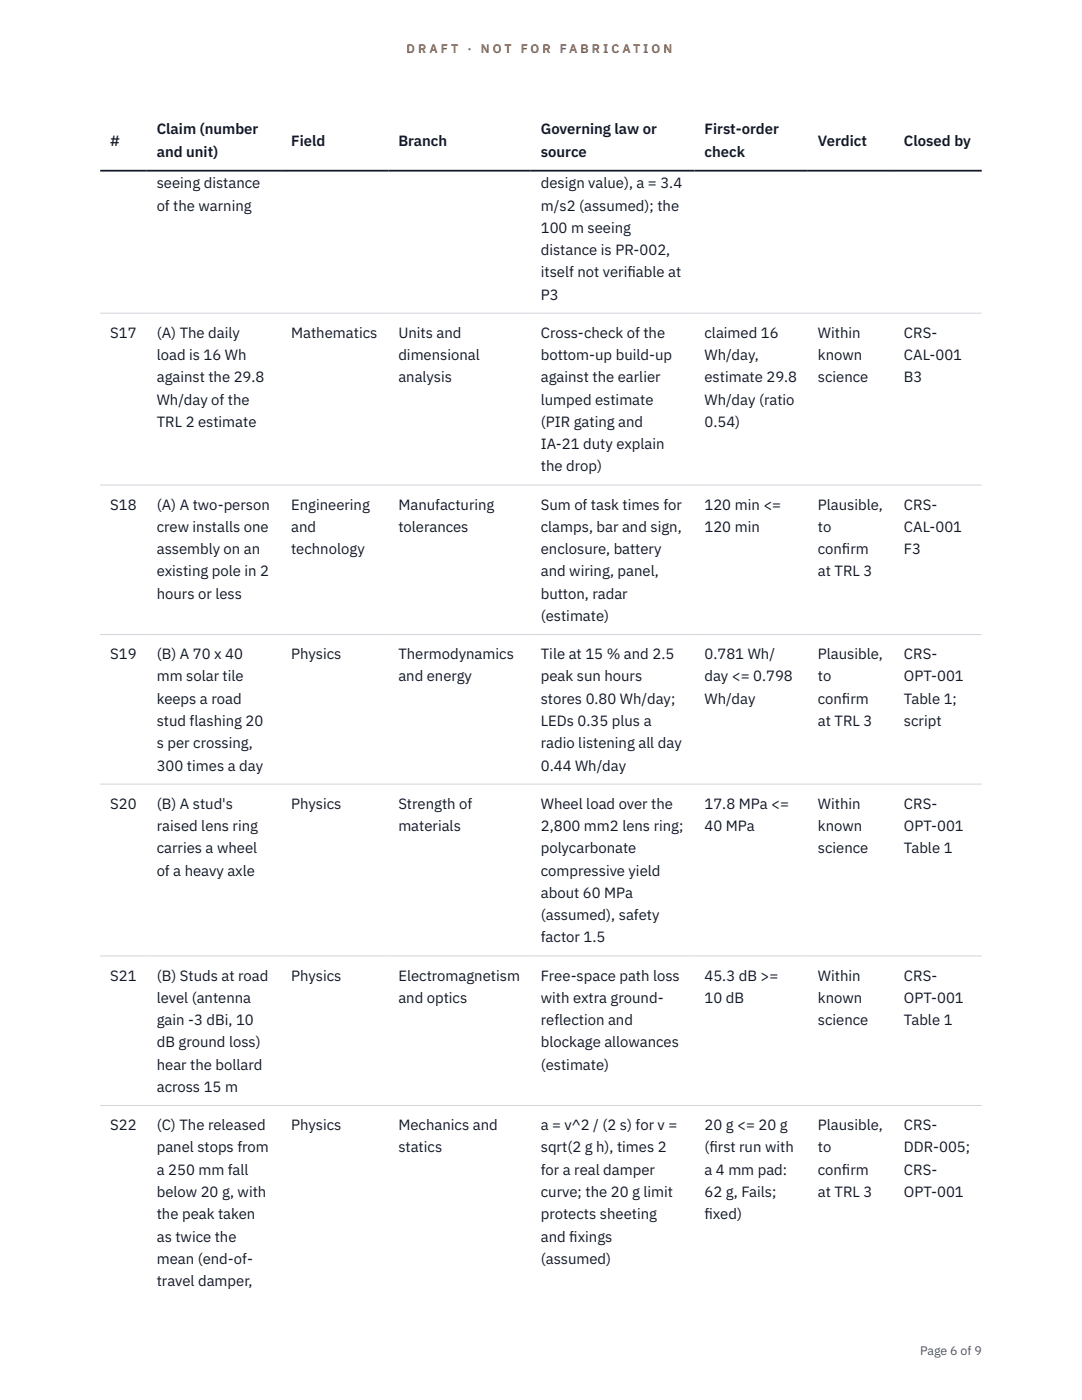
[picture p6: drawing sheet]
<svg xmlns="http://www.w3.org/2000/svg" width="216mm" height="279mm" viewBox="0 0 216 279" stroke-linecap="round" stroke-linejoin="round" font-family="sans-serif">
<defs><g id="words">
<g font-size="3" fill="#111827">
<text x="22" y="29.1">#</text>
<text x="31.3" y="26.8">Claim (number</text>
<text x="58.1" y="29.1">Field</text>
<text x="79.5" y="29.1">Branch</text>
<text x="107.9" y="26.8">Governing law or</text>
<text x="140.6" y="26.8">First-order</text>
<text x="163.2" y="29.1">Verdict</text>
<text x="180.4" y="29.1">Closed by</text>
<text x="31.3" y="31.3">and unit)</text>
<text x="107.9" y="31.3">source</text>
<text x="140.6" y="31.3">check</text>
<text x="31.3" y="37.6">seeing distance</text>
<text x="107.9" y="37.6">design value), a = 3.4</text>
<text x="31.3" y="42">of the warning</text>
<text x="107.9" y="42">m/s2 (assumed); the</text>
<text x="107.9" y="46.5">100 m seeing</text>
<text x="107.9" y="50.9">distance is PR-002,</text>
<text x="107.9" y="55.4">itself not verif</text>
<text x="107.9" y="59.8">P3</text>
<text x="125.2" y="55.4">iable at</text>
<text x="22" y="67.4">S17</text>
<text x="31.3" y="67.4">(A) The daily</text>
<text x="31.3" y="71.9">load is 16 Wh</text>
<text x="58.1" y="67.4">Mathematics</text>
<text x="79.5" y="67.4">Units and</text>
<text x="79.5" y="71.9">dimensional</text>
<text x="107.9" y="67.4">Cross-check of the</text>
<text x="107.9" y="71.9">bottom-up build-up</text>
<text x="140.6" y="67.4">claimed 16</text>
<text x="140.6" y="71.9">Wh/day,</text>
<text x="163.2" y="67.4">Within</text>
<text x="163.2" y="71.9">known</text>
<text x="180.4" y="67.4">CRS-</text>
<text x="180.4" y="71.9">CAL-001</text>
<text x="31.3" y="76.3">against the 29.8</text>
<text x="79.5" y="76.3">analysis</text>
<text x="107.9" y="76.3">against the earlier</text>
<text x="140.6" y="76.3">estimate 29.8</text>
<text x="163.2" y="76.3">science</text>
<text x="180.4" y="76.3">B3</text>
<text x="31.3" y="80.8">Wh/day of the</text>
<text x="107.9" y="80.8">lumped estimate</text>
<text x="140.6" y="80.8">Wh/day (ratio</text>
<text x="31.3" y="85.2">TRL 2 estimate</text>
<text x="107.9" y="85.2">(PIR gating and</text>
<text x="107.9" y="89.6">IA-21 duty explain</text>
<text x="140.6" y="85.2">0.54)</text>
<text x="107.9" y="94.1">the drop)</text>
<text x="22" y="101.7">S18</text>
<text x="31.3" y="101.7">(A) A two-person</text>
<text x="58.1" y="101.7">Engineering</text>
<text x="79.5" y="101.7">Manufacturing</text>
<text x="107.9" y="101.7">Sum of task times for</text>
<text x="140.6" y="101.7">120 min &lt;=</text>
<text x="163.2" y="101.7">Plausible,</text>
<text x="180.4" y="101.7">CRS-</text>
<text x="31.3" y="106.2">crew installs one</text>
<text x="58.1" y="106.2">and</text>
<text x="79.5" y="106.2">tolerances</text>
<text x="107.9" y="106.2">clamps, bar and sign,</text>
<text x="140.6" y="106.2">120 min</text>
<text x="163.2" y="106.2">to</text>
<text x="180.4" y="106.2">CAL-001</text>
<text x="31.3" y="110.6">assembly on an</text>
<text x="58.1" y="110.6">technology</text>
<text x="107.9" y="110.6">enclosure, battery</text>
<text x="163.2" y="110.6">conf</text>
<text x="168" y="110.6">irm</text>
<text x="180.4" y="110.6">F3</text>
<text x="31.3" y="115">existing pole in 2</text>
<text x="31.3" y="119.5">hours or less</text>
<text x="107.9" y="115">and wiring, panel,</text>
<text x="107.9" y="119.5">button, radar</text>
<text x="163.2" y="115">at TRL 3</text>
<text x="107.9" y="123.9">(estimate)</text>
<text x="22" y="131.6">S19</text>
<text x="31.3" y="131.6">(B) A 70 x 40</text>
<text x="58.1" y="131.6">Physics</text>
<text x="79.5" y="131.6">Thermodynamics</text>
<text x="107.9" y="131.6">Tile at 15 % and 2.5</text>
<text x="140.6" y="131.6">0.781 Wh/</text>
<text x="163.2" y="131.6">Plausible,</text>
<text x="180.4" y="131.6">CRS-</text>
<text x="31.3" y="136">mm solar tile</text>
<text x="79.5" y="136">and energy</text>
<text x="107.9" y="136">peak sun hours</text>
<text x="140.6" y="136">day &lt;= 0.798</text>
<text x="163.2" y="136">to</text>
<text x="180.4" y="136">OPT-001</text>
<text x="31.3" y="140.5">keeps a road</text>
<text x="107.9" y="140.5">stores 0.80 Wh/day;</text>
<text x="140.6" y="140.5">Wh/day</text>
<text x="163.2" y="140.5">conf</text>
<text x="168" y="140.5">irm</text>
<text x="180.4" y="140.5">Table 1;</text>
<text x="31.3" y="144.9">stud flashing 20</text>
<text x="31.3" y="149.3">s per crossing,</text>
<text x="107.9" y="144.9">LEDs 0.35 plus a</text>
<text x="107.9" y="149.3">radio listening all day</text>
<text x="163.2" y="144.9">at TRL 3</text>
<text x="180.4" y="144.9">script</text>
<text x="31.3" y="153.8">300 times a day</text>
<text x="107.9" y="153.8">0.44 Wh/day</text>
<text x="22" y="161.4">S20</text>
<text x="31.3" y="161.4">(B) A stud's</text>
<text x="58.1" y="161.4">Physics</text>
<text x="79.5" y="161.4">Strength of</text>
<text x="107.9" y="161.4">Wheel load over the</text>
<text x="140.6" y="161.4">17.8 MPa &lt;=</text>
<text x="163.2" y="161.4">Within</text>
<text x="180.4" y="161.4">CRS-</text>
<text x="31.3" y="165.9">raised lens ring</text>
<text x="79.5" y="165.9">materials</text>
<text x="107.9" y="165.9">2,800 mm2 lens ring;</text>
<text x="140.6" y="165.9">40 MPa</text>
<text x="163.2" y="165.9">known</text>
<text x="180.4" y="165.9">OPT-001</text>
<text x="31.3" y="170.3">carries a wheel</text>
<text x="107.9" y="170.3">polycarbonate</text>
<text x="163.2" y="170.3">science</text>
<text x="180.4" y="170.3">Table 1</text>
<text x="31.3" y="174.7">of a heavy axle</text>
<text x="107.9" y="174.7">compressive yield</text>
<text x="107.9" y="179.2">about 60 MPa</text>
<text x="107.9" y="183.6">(assumed), safety</text>
<text x="107.9" y="188.1">factor 1.5</text>
<text x="22" y="195.7">S21</text>
<text x="31.3" y="195.7">(B) Studs at road</text>
<text x="58.1" y="195.7">Physics</text>
<text x="79.5" y="195.7">Electromagnetism</text>
<text x="107.9" y="195.7">Free-space path loss</text>
<text x="140.6" y="195.7">45.3 dB &gt;=</text>
<text x="163.2" y="195.7">Within</text>
<text x="180.4" y="195.7">CRS-</text>
<text x="31.3" y="200.1">level (antenna</text>
<text x="79.5" y="200.1">and optics</text>
<text x="107.9" y="200.1">with extra ground-</text>
<text x="140.6" y="200.1">10 dB</text>
<text x="163.2" y="200.1">known</text>
<text x="180.4" y="200.1">OPT-001</text>
<text x="31.3" y="204.6">gain -3 dBi, 10</text>
<text x="31.3" y="209">dB ground loss)</text>
<text x="107.9" y="204.6">reflection and</text>
<text x="107.9" y="209">blockage allowances</text>
<text x="163.2" y="204.6">science</text>
<text x="180.4" y="204.6">Table 1</text>
<text x="31.3" y="213.5">hear the bollard</text>
<text x="107.9" y="213.5">(estimate)</text>
<text x="31.3" y="217.9">across 15 m</text>
<text x="22" y="225.5">S22</text>
<text x="31.3" y="225.5">(C) The released</text>
<text x="58.1" y="225.5">Physics</text>
<text x="79.5" y="225.5">Mechanics and</text>
<text x="107.9" y="225.5">a = v^2 / (2 s) for v =</text>
<text x="140.6" y="225.5">20 g &lt;= 20 g</text>
<text x="163.2" y="225.5">Plausible,</text>
<text x="180.4" y="225.5">CRS-</text>
<text x="31.3" y="230">panel stops from</text>
<text x="79.5" y="230">statics</text>
<text x="107.9" y="230">sqrt(2 g h), times 2</text>
<text x="140.6" y="230">(f</text>
<text x="141.6" y="230">irst run with</text>
<text x="163.2" y="230">to</text>
<text x="180.4" y="230">DDR-005;</text>
<text x="31.3" y="234.4">a 250 mm fall</text>
<text x="31.3" y="238.9">below 20 g, with</text>
<text x="107.9" y="234.4">for a real damper</text>
<text x="107.9" y="238.9">curve; the 20 g limit</text>
<text x="140.6" y="234.4">a 4 mm pad:</text>
<text x="140.6" y="238.9">62 g, Fails;</text>
<text x="163.2" y="234.4">conf</text>
<text x="163.2" y="238.9">at TRL 3</text>
<text x="168" y="234.4">irm</text>
<text x="180.4" y="234.4">CRS-</text>
<text x="180.4" y="238.9">OPT-001</text>
<text x="31.3" y="243.3">the peak taken</text>
<text x="107.9" y="243.3">protects sheeting</text>
<text x="140.6" y="243.3">f</text>
<text x="140.6" y="243.3">ixed)</text>
<text x="31.3" y="247.8">as twice the</text>
<text x="107.9" y="247.8">and f</text>
<text x="113.6" y="247.8">ixings</text>
<text x="31.3" y="252.2">mean (end-of-</text>
<text x="31.3" y="256.7">travel damper,</text>
<text x="107.9" y="252.2">(assumed)</text>
</g>
<g font-size="2.5" fill="#b45309">
<text x="81.1" y="10.5">D R A F T</text>
<text x="93.3" y="10.5">·</text>
<text x="95.9" y="10.5">N O T</text>
<text x="103.9" y="10.5">F O R</text>
<text x="111.7" y="10.5">F A B R I C A T I O N</text>
</g>
<text font-size="2.5" fill="#4b5563" x="183.6" y="270.3">Page 6 of 9</text>
</g></defs>
<path d="M20 62.5h175.9M20 96.8h175.9M20 126.6h175.9M20 156.5h175.9M20 190.8h175.9M20 220.6h175.9" fill="none" stroke="#d1d5db" stroke-width=".2"/>
<path d="M20 34.1h175.9" fill="none" stroke="#111827" stroke-width=".35"/>
<use href="#words"/>
</svg>
